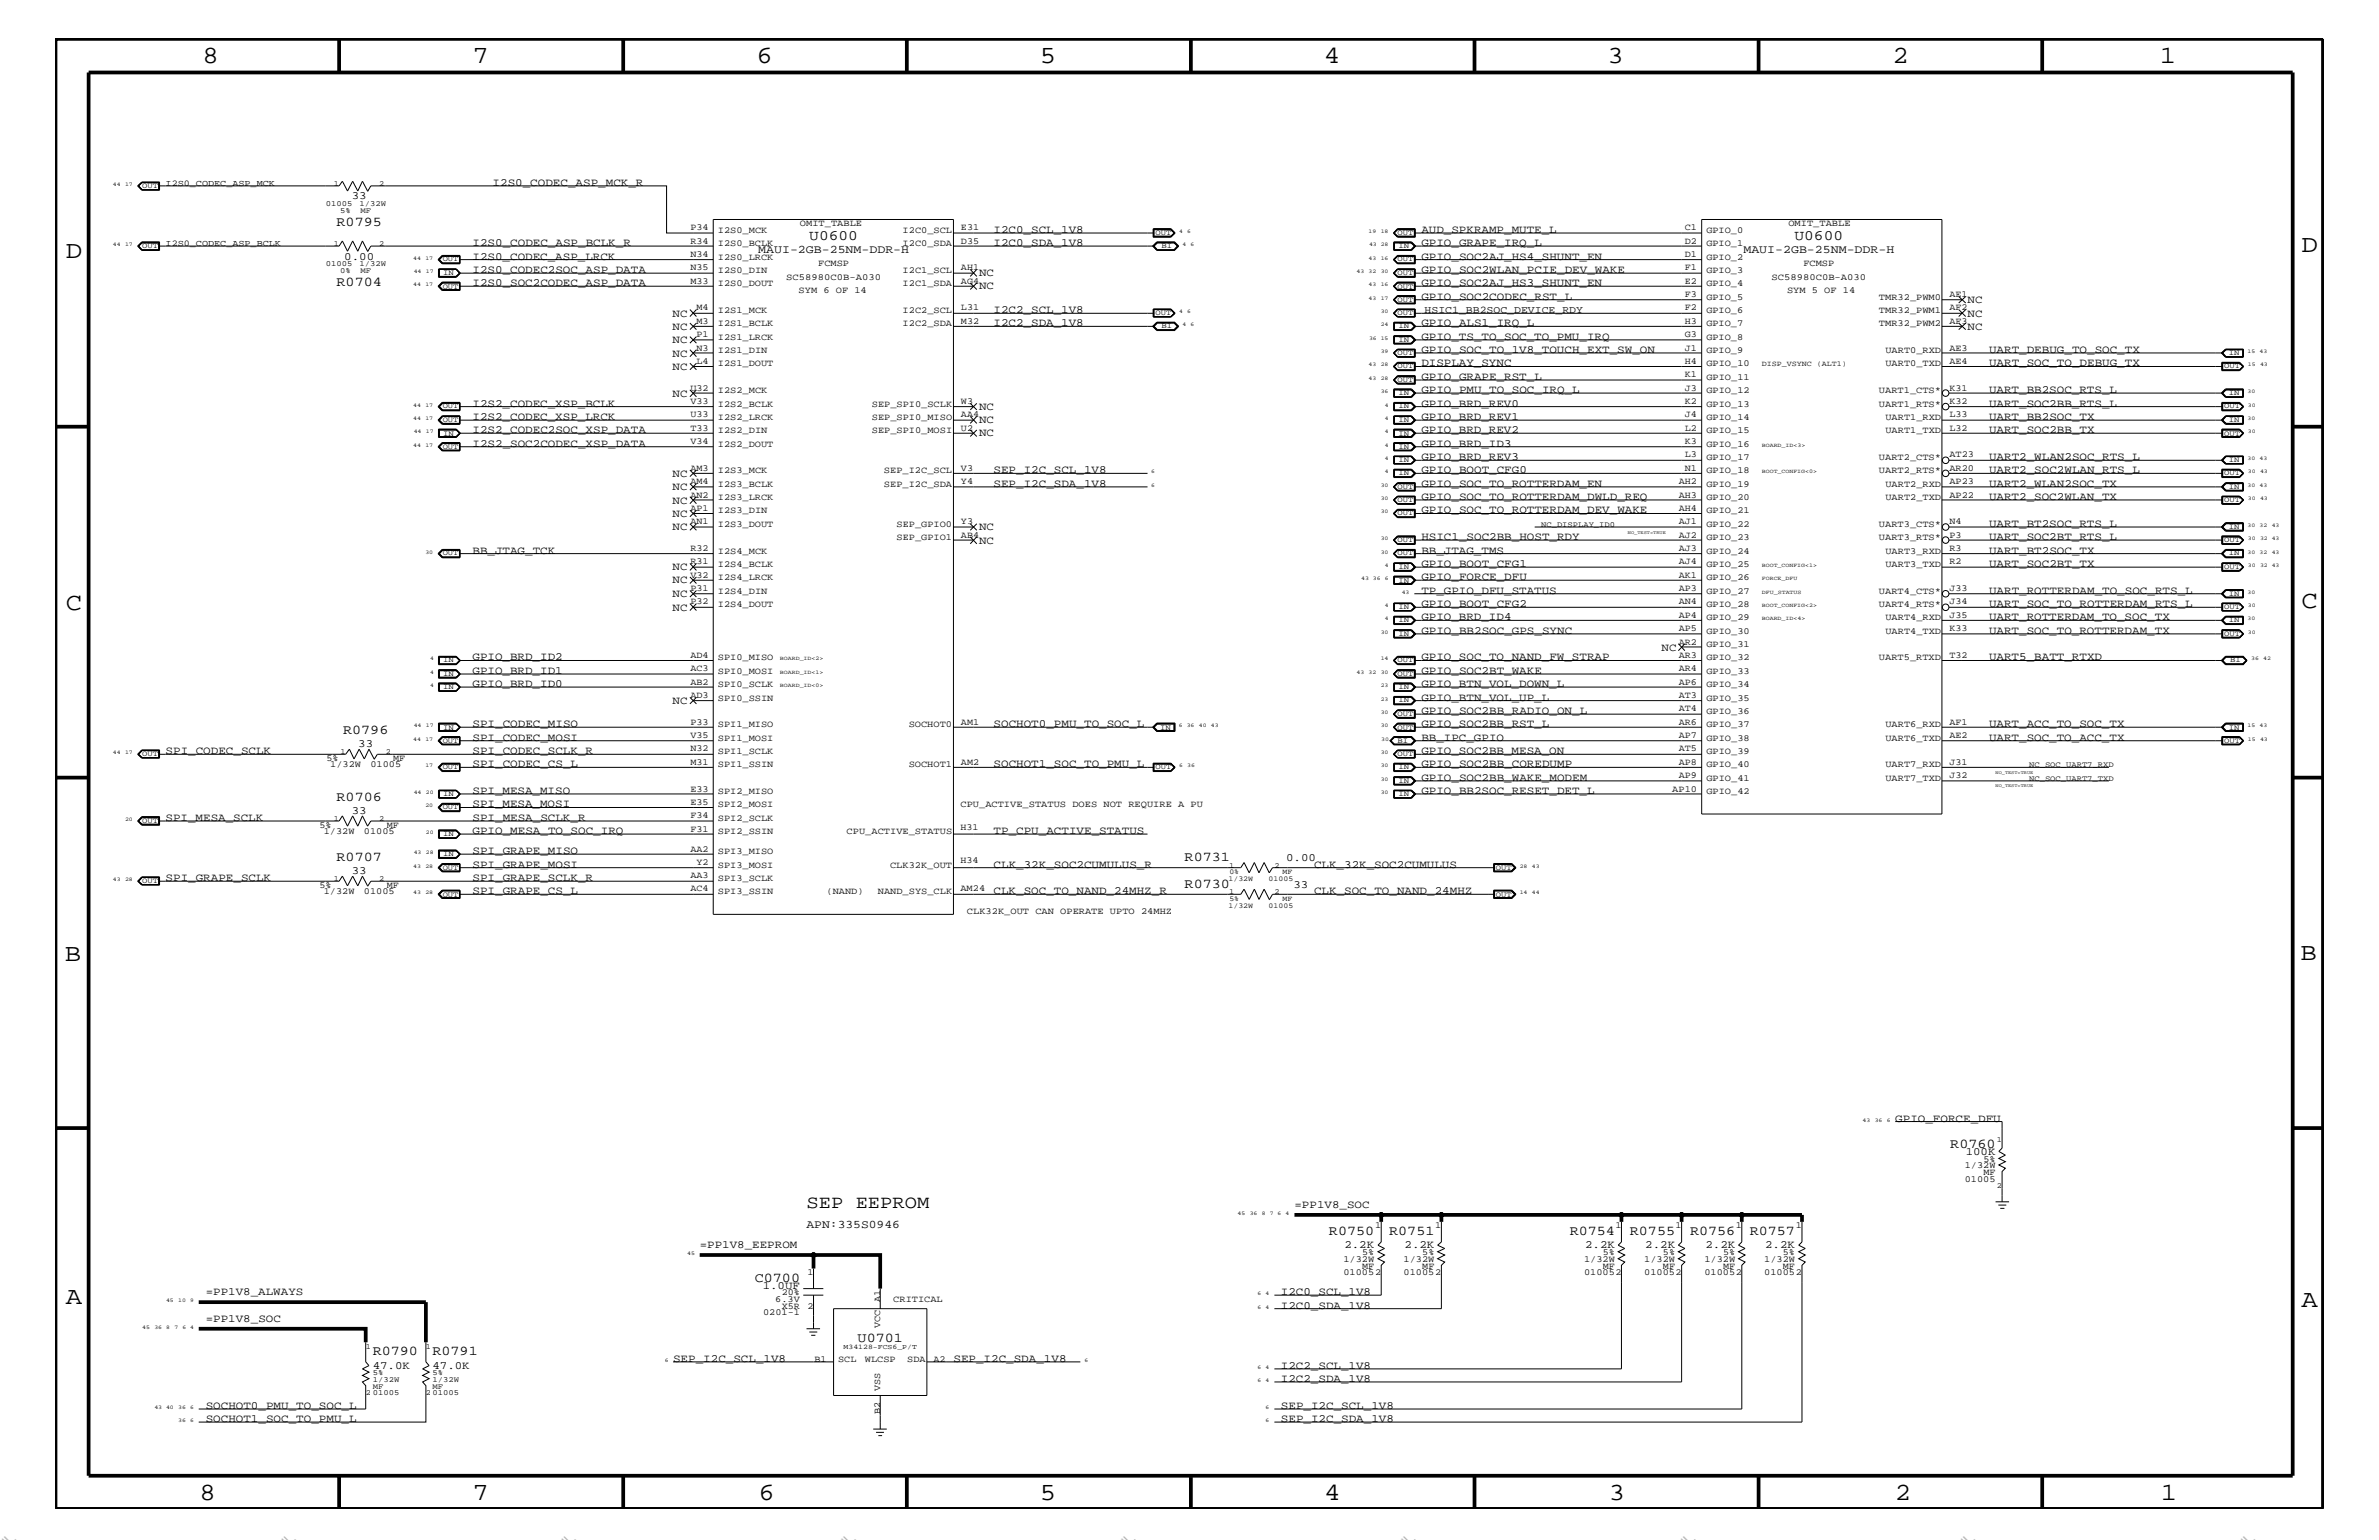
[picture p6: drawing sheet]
<svg xmlns="http://www.w3.org/2000/svg" width="432mm" height="279mm" viewBox="0 0 432 279" stroke-linecap="round" stroke-linejoin="round" font-family="sans-serif">
<defs><g id="words">
<g font-size="4.5">
<text x="36.7" y="11.5">8</text>
<text x="85.8" y="11.5">7</text>
<text x="137.3" y="11.5">6</text>
<text x="188.7" y="11.5">5</text>
<text x="240.3" y="11.5">4</text>
<text x="291.8" y="11.5">3</text>
<text x="343.5" y="11.5">2</text>
<text x="392" y="11.5">1</text>
<text x="11.9" y="46.8">D</text>
<text x="417.7" y="45.7">D</text>
<text x="11.9" y="110.6">C</text>
<text x="417.7" y="110.3">C</text>
<text x="11.8" y="174.3">B</text>
<text x="417.6" y="174.2">B</text>
<text x="11.9" y="236.7">A</text>
<text x="417.7" y="237.1">A</text>
<text x="36.2" y="272.1">8</text>
<text x="85.8" y="272.1">7</text>
<text x="137.7" y="272.1">6</text>
<text x="188.7" y="272.1">5</text>
<text x="240.4" y="272.1">4</text>
<text x="292" y="272.1">3</text>
<text x="343.9" y="272.1">2</text>
<text x="392.2" y="272.1">1</text>
</g>
<text font-size="3.3" x="146.4" y="219.2">SEP EEPROM</text>
<g font-size="2.8" fill="#b6b6b4">
<text x="0" y="279.4" transform="rotate(45 0 279.4)">=</text>
<text x="50.8" y="279.4" transform="rotate(45 50.8 279.4)">=</text>
<text x="101.6" y="279.4" transform="rotate(45 101.6 279.4)">=</text>
<text x="152.4" y="279.4" transform="rotate(45 152.4 279.4)">=</text>
<text x="203.2" y="279.4" transform="rotate(45 203.2 279.4)">=</text>
<text x="254" y="279.4" transform="rotate(45 254 279.4)">=</text>
<text x="304.8" y="279.4" transform="rotate(45 304.8 279.4)">=</text>
<text x="355.6" y="279.4" transform="rotate(45 355.6 279.4)">=</text>
<text x="406.4" y="279.4" transform="rotate(45 406.4 279.4)">=</text>
</g>
<g font-size="2.6">
<text x="146.9" y="43.5">U0600</text>
<text x="325.7" y="43.5">U0600</text>
</g>
<g font-size="2.5">
<text x="61.1" y="41">R0795</text>
<text x="61.1" y="51.9">R0704</text>
<text x="62.3" y="133.2">R0796</text>
<text x="61.1" y="145.3">R0706</text>
<text x="61.1" y="156.2">R0707</text>
<text x="215" y="161.1">R0730</text>
<text x="215" y="156.2">R0731</text>
<text x="354" y="208.3">R0760</text>
<text x="241.2" y="224.1">R0750</text>
<text x="252.1" y="224.1">R0751</text>
<text x="284.9" y="224.1">R0754</text>
<text x="295.8" y="224.1">R0755</text>
<text x="306.7" y="224.1">R0756</text>
<text x="317.6" y="224.1">R0757</text>
<text x="137" y="232.6">C0700</text>
<text x="67.6" y="245.9">R0790</text>
<text x="78.5" y="245.9">R0791</text>
<text x="155.7" y="243.5">U0701</text>
</g>
<g font-size="2.1">
<text x="137.6" y="45.9">MAUI-2GB-25NM-DDR-H</text>
<text x="316.4" y="45.9">MAUI-2GB-25NM-DDR-H</text>
<text x="146.4" y="222.9">APN:335S0946</text>
</g>
<g font-size="2">
<text x="89.4" y="33.7">I2S0_CODEC_ASP_MCK_R</text>
<text x="63.8" y="36.2">33</text>
<text x="62.5" y="47.1">0.00</text>
<text x="85.8" y="44.6">I2S0_CODEC_ASP_BCLK_R</text>
<text x="85.8" y="47.1">I2S0_CODEC_ASP_LRCK</text>
<text x="180.3" y="42.3">I2C0_SCL_1V8</text>
<text x="180.3" y="44.6">I2C0_SDA_1V8</text>
<text x="258" y="42.3">AUD_SPKRAMP_MUTE_L</text>
<text x="258" y="44.6">GPIO_GRAPE_IRQ_L</text>
<text x="258" y="47.1">GPIO_SOC2AJ_HS4_SHUNT_EN</text>
<text x="85.8" y="51.9">I2S0_SOC2CODEC_ASP_DATA</text>
<text x="85.8" y="49.6">I2S0_CODEC2SOC_ASP_DATA</text>
<text x="177.7" y="50.2">NC</text>
<text x="177.7" y="52.5">NC</text>
<text x="258" y="49.6">GPIO_SOC2WLAN_PCIE_DEV_WAKE</text>
<text x="258" y="51.9">GPIO_SOC2AJ_HS3_SHUNT_EN</text>
<text x="122.1" y="57.4">NC</text>
<text x="122.1" y="59.8">NC</text>
<text x="180.3" y="56.8">I2C2_SCL_1V8</text>
<text x="180.3" y="59.2">I2C2_SDA_1V8</text>
<text x="258" y="54.4">GPIO_SOC2CODEC_RST_L</text>
<text x="258" y="59.2">GPIO_ALS1_IRQ_L</text>
<text x="357.1" y="57.4">NC</text>
<text x="357.1" y="55">NC</text>
<text x="357.1" y="59.8">NC</text>
<text x="122.1" y="62.3">NC</text>
<text x="122.1" y="64.7">NC</text>
<text x="258" y="61.7">GPIO_TS_TO_SOC_TO_PMU_IRQ</text>
<text x="258" y="64">GPIO_SOC_TO_1V8_TOUCH_EXT_SW_ON</text>
<text x="361" y="64">UART_DEBUG_TO_SOC_TX</text>
<text x="122.1" y="67.1">NC</text>
<text x="122.1" y="72">NC</text>
<text x="258" y="71.3">GPIO_PMU_TO_SOC_IRQ_L</text>
<text x="258" y="68.9">GPIO_GRAPE_RST_L</text>
<text x="258" y="66.5">DISPLAY_SYNC</text>
<text x="361" y="66.5">UART_SOC_TO_DEBUG_TX</text>
<text x="361" y="71.3">UART_BB2SOC_RTS_L</text>
<text x="85.8" y="73.8">I2S2_CODEC_XSP_BCLK</text>
<text x="85.8" y="76.2">I2S2_CODEC_XSP_LRCK</text>
<text x="177.7" y="74.4">NC</text>
<text x="177.7" y="76.8">NC</text>
<text x="258" y="73.8">GPIO_BRD_REV0</text>
<text x="258" y="76.2">GPIO_BRD_REV1</text>
<text x="361" y="73.8">UART_SOC2BB_RTS_L</text>
<text x="361" y="76.2">UART_BB2SOC_TX</text>
<text x="85.8" y="78.6">I2S2_CODEC2SOC_XSP_DATA</text>
<text x="85.8" y="81.1">I2S2_SOC2CODEC_XSP_DATA</text>
<text x="177.7" y="79.2">NC</text>
<text x="258" y="81.1">GPIO_BRD_ID3</text>
<text x="258" y="83.5">GPIO_BRD_REV3</text>
<text x="258" y="78.6">GPIO_BRD_REV2</text>
<text x="361" y="83.5">UART2_WLAN2SOC_RTS_L</text>
<text x="361" y="78.6">UART_SOC2BB_TX</text>
<text x="122.1" y="86.5">NC</text>
<text x="122.1" y="88.9">NC</text>
<text x="180.3" y="85.9">SEP_I2C_SCL_1V8</text>
<text x="180.3" y="88.3">SEP_I2C_SDA_1V8</text>
<text x="258" y="85.9">GPIO_BOOT_CFG0</text>
<text x="258" y="88.3">GPIO_SOC_TO_ROTTERDAM_EN</text>
<text x="361" y="85.9">UART2_SOC2WLAN_RTS_L</text>
<text x="361" y="88.3">UART2_WLAN2SOC_TX</text>
<text x="122.1" y="91.4">NC</text>
<text x="122.1" y="93.8">NC</text>
<text x="258" y="90.7">GPIO_SOC_TO_ROTTERDAM_DWLD_REQ</text>
<text x="258" y="93.2">GPIO_SOC_TO_ROTTERDAM_DEV_WAKE</text>
<text x="361" y="95.6">UART_BT2SOC_RTS_L</text>
<text x="361" y="90.7">UART2_SOC2WLAN_TX</text>
<text x="85.8" y="100.4">BB_JTAG_TCK</text>
<text x="122.1" y="96.2">NC</text>
<text x="177.7" y="96.2">NC</text>
<text x="177.7" y="98.7">NC</text>
<text x="258" y="100.4">BB_JTAG_TMS</text>
<text x="258" y="98">HSIC1_SOC2BB_HOST_RDY</text>
<text x="361" y="98">UART_SOC2BT_RTS_L</text>
<text x="361" y="100.4">UART_BT2SOC_TX</text>
<text x="122.1" y="103.5">NC</text>
<text x="122.1" y="105.9">NC</text>
<text x="258" y="107.7">TP_GPIO_DFU_STATUS</text>
<text x="258" y="105.3">GPIO_FORCE_DFU</text>
<text x="258" y="102.9">GPIO_BOOT_CFG1</text>
<text x="361" y="107.7">UART_ROTTERDAM_TO_SOC_RTS_L</text>
<text x="361" y="102.9">UART_SOC2BT_TX</text>
<text x="122.1" y="108.3">NC</text>
<text x="122.1" y="110.8">NC</text>
<text x="258" y="110.2">GPIO_BOOT_CFG2</text>
<text x="258" y="112.6">GPIO_BRD_ID4</text>
<text x="361" y="110.2">UART_SOC_TO_ROTTERDAM_RTS_L</text>
<text x="361" y="112.6">UART_ROTTERDAM_TO_SOC_TX</text>
<text x="85.8" y="119.8">GPIO_BRD_ID2</text>
<text x="258" y="119.8">GPIO_SOC_TO_NAND_FW_STRAP</text>
<text x="258" y="115">GPIO_BB2SOC_GPS_SYNC</text>
<text x="301.6" y="118.1">NC</text>
<text x="361" y="119.8">UART5_BATT_RTXD</text>
<text x="361" y="115">UART_SOC_TO_ROTTERDAM_TX</text>
<text x="85.8" y="124.7">GPIO_BRD_ID0</text>
<text x="85.8" y="122.3">GPIO_BRD_ID1</text>
<text x="258" y="124.7">GPIO_BTN_VOL_DOWN_L</text>
<text x="258" y="122.3">GPIO_SOC2BT_WAKE</text>
<text x="85.8" y="131.9">SPI_CODEC_MISO</text>
<text x="122.1" y="127.7">NC</text>
<text x="180.3" y="131.9">SOCHOT0_PMU_TO_SOC_L</text>
<text x="258" y="127.1">GPIO_BTN_VOL_UP_L</text>
<text x="258" y="131.9">GPIO_SOC2BB_RST_L</text>
<text x="258" y="129.6">GPIO_SOC2BB_RADIO_ON_L</text>
<text x="361" y="131.9">UART_ACC_TO_SOC_TX</text>
<text x="30.1" y="136.8">SPI_CODEC_SCLK</text>
<text x="65" y="135.6">33</text>
<text x="85.8" y="134.4">SPI_CODEC_MOSI</text>
<text x="85.8" y="136.8">SPI_CODEC_SCLK_R</text>
<text x="258" y="134.4">BB_IPC_GPIO</text>
<text x="258" y="136.8">GPIO_SOC2BB_MESA_ON</text>
<text x="361" y="134.4">UART_SOC_TO_ACC_TX</text>
<text x="85.8" y="139.2">SPI_CODEC_CS_L</text>
<text x="180.3" y="139.2">SOCHOT1_SOC_TO_PMU_L</text>
<text x="258" y="139.2">GPIO_SOC2BB_COREDUMP</text>
<text x="258" y="141.7">GPIO_SOC2BB_WAKE_MODEM</text>
<text x="30.1" y="149">SPI_MESA_SCLK</text>
<text x="63.8" y="147.7">33</text>
<text x="85.8" y="149">SPI_MESA_SCLK_R</text>
<text x="85.8" y="146.5">SPI_MESA_MOSI</text>
<text x="85.8" y="144">SPI_MESA_MISO</text>
<text x="258" y="144">GPIO_BB2SOC_RESET_DET_L</text>
<text x="85.8" y="155">SPI_GRAPE_MISO</text>
<text x="85.8" y="151.3">GPIO_MESA_TO_SOC_IRQ</text>
<text x="180.3" y="151.3">TP_CPU_ACTIVE_STATUS</text>
<text x="30.1" y="159.9">SPI_GRAPE_SCLK</text>
<text x="63.8" y="158.6">33</text>
<text x="85.8" y="157.4">SPI_GRAPE_MOSI</text>
<text x="85.8" y="159.9">SPI_GRAPE_SCLK_R</text>
<text x="180.3" y="157.4">CLK_32K_SOC2CUMULUS_R</text>
<text x="233.4" y="156.2">0.00</text>
<text x="234.8" y="161.1">33</text>
<text x="238.5" y="157.4">CLK_32K_SOC2CUMULUS</text>
<text x="85.8" y="162.2">SPI_GRAPE_CS_L</text>
<text x="180.3" y="162.2">CLK_SOC_TO_NAND_24MHZ_R</text>
<text x="238.5" y="162.2">CLK_SOC_TO_NAND_24MHZ</text>
<text x="344" y="203.5">GPIO_FORCE_DFU</text>
<text x="356.8" y="209.6">100K</text>
<text x="235" y="219.2">=PP1V8_SOC</text>
<text x="127" y="226.5">=PP1V8_EEPROM</text>
<text x="244" y="226.5">2.2K</text>
<text x="254.9" y="226.5">2.2K</text>
<text x="287.7" y="226.5">2.2K</text>
<text x="298.6" y="226.5">2.2K</text>
<text x="309.5" y="226.5">2.2K</text>
<text x="320.4" y="226.5">2.2K</text>
<text x="138.4" y="233.8">1.0UF</text>
<text x="37.3" y="235">=PP1V8_ALWAYS</text>
<text x="37.3" y="239.9">=PP1V8_SOC</text>
<text x="232.5" y="237.4">I2C0_SDA_1V8</text>
<text x="232.5" y="235">I2C0_SCL_1V8</text>
<text x="67.6" y="248.4">47.0K</text>
<text x="78.5" y="248.4">47.0K</text>
<text x="122.2" y="247.1">SEP_I2C_SCL_1V8</text>
<text x="173.1" y="247.1">SEP_I2C_SDA_1V8</text>
<text x="232.5" y="250.7">I2C2_SDA_1V8</text>
<text x="232.5" y="248.4">I2C2_SCL_1V8</text>
<text x="37.3" y="255.6">SOCHOT0_PMU_TO_SOC_L</text>
<text x="232.5" y="255.6">SEP_I2C_SCL_1V8</text>
<text x="37.3" y="258">SOCHOT1_SOC_TO_PMU_L</text>
<text x="232.5" y="258">SEP_I2C_SDA_1V8</text>
</g>
<text font-size="1.9" x="258.6" y="56.8">HSIC1_BB2SOC_DEVICE_RDY</text>
<g font-size="1.7">
<text x="125.3" y="41.8">P34</text>
<text x="145.2" y="41">OMIT_TABLE</text>
<text x="174.4" y="41.8">E31</text>
<text x="305.8" y="41.8">C1</text>
<text x="324.6" y="41">OMIT_TABLE</text>
<text x="125.3" y="46.6">N34</text>
<text x="125.3" y="44.2">R34</text>
<text x="130.3" y="42.3">I2S0_MCK</text>
<text x="130.3" y="47.1">I2S0_LRCK</text>
<text x="130.3" y="44.6">I2S0_BCLK</text>
<text x="163.8" y="44.6">I2C0_SDA</text>
<text x="163.8" y="42.3">I2C0_SCL</text>
<text x="174.4" y="44.2">D35</text>
<text x="305.8" y="44.2">D2</text>
<text x="305.8" y="46.6">D1</text>
<text x="309.7" y="42.3">GPIO_0</text>
<text x="309.7" y="47.1">GPIO_2</text>
<text x="309.7" y="44.6">GPIO_1</text>
<text x="125.3" y="49.1">N35</text>
<text x="125.3" y="51.5">M33</text>
<text x="130.3" y="49.6">I2S0_DIN</text>
<text x="130.3" y="51.9">I2S0_DOUT</text>
<text x="142.7" y="50.7">SC58980C0B-A030</text>
<text x="144.9" y="53.2">SYM 6 OF 14</text>
<text x="148.5" y="48.3">FCMSP</text>
<text x="163.8" y="49.6">I2C1_SCL</text>
<text x="163.8" y="51.9">I2C1_SDA</text>
<text x="174.4" y="51.5">AG4</text>
<text x="174.4" y="49.1">AH1</text>
<text x="305.8" y="49.1">F1</text>
<text x="305.8" y="51.5">E2</text>
<text x="305.8" y="53.9">F3</text>
<text x="309.7" y="49.6">GPIO_3</text>
<text x="309.7" y="51.9">GPIO_4</text>
<text x="321.5" y="50.7">SC58980C0B-A030</text>
<text x="324.4" y="53.2">SYM 5 OF 14</text>
<text x="327.3" y="48.3">FCMSP</text>
<text x="353.8" y="53.9">AE1</text>
<text x="126.4" y="56.3">M4</text>
<text x="126.4" y="58.7">M3</text>
<text x="130.3" y="56.8">I2S1_MCK</text>
<text x="130.3" y="59.2">I2S1_BCLK</text>
<text x="163.8" y="56.8">I2C2_SCL</text>
<text x="163.8" y="59.2">I2C2_SDA</text>
<text x="174.4" y="58.7">M32</text>
<text x="174.4" y="56.3">L31</text>
<text x="305.8" y="58.7">H3</text>
<text x="305.8" y="56.3">F2</text>
<text x="309.7" y="54.4">GPIO_5</text>
<text x="309.7" y="56.8">GPIO_6</text>
<text x="309.7" y="59.2">GPIO_7</text>
<text x="341" y="56.8">TMR32_PWM1</text>
<text x="341" y="59.2">TMR32_PWM2</text>
<text x="341" y="54.4">TMR32_PWM0</text>
<text x="353.8" y="56.3">AF2</text>
<text x="353.8" y="58.7">AF3</text>
<text x="126.4" y="63.6">N3</text>
<text x="126.4" y="61.2">P1</text>
<text x="126.4" y="66">L4</text>
<text x="130.3" y="64">I2S1_DIN</text>
<text x="130.3" y="61.7">I2S1_LRCK</text>
<text x="305.8" y="66">H4</text>
<text x="305.8" y="61.2">G3</text>
<text x="305.8" y="63.6">J1</text>
<text x="309.7" y="61.7">GPIO_8</text>
<text x="309.7" y="64">GPIO_9</text>
<text x="342.2" y="64">UART0_RXD</text>
<text x="353.8" y="63.6">AE3</text>
<text x="353.8" y="66">AE4</text>
<text x="125.3" y="70.9">U32</text>
<text x="130.3" y="71.3">I2S2_MCK</text>
<text x="130.3" y="66.5">I2S1_DOUT</text>
<text x="305.8" y="70.9">J3</text>
<text x="305.8" y="68.4">K1</text>
<text x="309.7" y="71.3">GPIO_12</text>
<text x="309.7" y="66.5">GPIO_10</text>
<text x="309.7" y="68.9">GPIO_11</text>
<text x="341" y="71.3">UART1_CTS*</text>
<text x="342.2" y="66.5">UART0_TXD</text>
<text x="353.8" y="70.9">K31</text>
<text x="125.3" y="75.7">U33</text>
<text x="125.3" y="73.3">V33</text>
<text x="130.3" y="76.2">I2S2_LRCK</text>
<text x="130.3" y="73.8">I2S2_BCLK</text>
<text x="158.2" y="76.2">SEP_SPI0_MISO</text>
<text x="158.2" y="73.8">SEP_SPI0_SCLK</text>
<text x="174.4" y="75.7">AA4</text>
<text x="174.4" y="73.3">W3</text>
<text x="305.8" y="73.3">K2</text>
<text x="305.8" y="75.7">J4</text>
<text x="309.7" y="76.2">GPIO_14</text>
<text x="309.7" y="73.8">GPIO_13</text>
<text x="341" y="73.8">UART1_RTS*</text>
<text x="342.2" y="76.2">UART1_RXD</text>
<text x="353.8" y="73.3">K32</text>
<text x="353.8" y="75.7">L33</text>
<text x="125.3" y="80.5">V34</text>
<text x="125.3" y="78.2">T33</text>
<text x="130.3" y="78.6">I2S2_DIN</text>
<text x="130.3" y="81.1">I2S2_DOUT</text>
<text x="158.2" y="78.6">SEP_SPI0_MOSI</text>
<text x="174.4" y="78.2">U2</text>
<text x="305.8" y="78.2">L2</text>
<text x="305.8" y="80.5">K3</text>
<text x="305.8" y="83">L3</text>
<text x="309.7" y="78.6">GPIO_15</text>
<text x="309.7" y="81.1">GPIO_16</text>
<text x="309.7" y="83.5">GPIO_17</text>
<text x="341" y="83.5">UART2_CTS*</text>
<text x="342.2" y="78.6">UART1_TXD</text>
<text x="353.8" y="83">AT23</text>
<text x="353.8" y="78.2">L32</text>
<text x="125.3" y="87.8">AM4</text>
<text x="125.3" y="85.4">AM3</text>
<text x="130.3" y="85.9">I2S3_MCK</text>
<text x="130.3" y="88.3">I2S3_BCLK</text>
<text x="160.4" y="88.3">SEP_I2C_SDA</text>
<text x="160.4" y="85.9">SEP_I2C_SCL</text>
<text x="174.4" y="87.8">Y4</text>
<text x="174.4" y="85.4">V3</text>
<text x="304.7" y="87.8">AH2</text>
<text x="305.8" y="85.4">N1</text>
<text x="309.7" y="88.3">GPIO_19</text>
<text x="309.7" y="85.9">GPIO_18</text>
<text x="341" y="85.9">UART2_RTS*</text>
<text x="342.2" y="88.3">UART2_RXD</text>
<text x="353.8" y="87.8">AP23</text>
<text x="353.8" y="85.4">AR20</text>
<text x="125.3" y="90.3">AN2</text>
<text x="125.3" y="95.1">AN1</text>
<text x="125.3" y="92.7">AP1</text>
<text x="130.3" y="93.2">I2S3_DIN</text>
<text x="130.3" y="90.7">I2S3_LRCK</text>
<text x="130.3" y="95.6">I2S3_DOUT</text>
<text x="162.7" y="95.6">SEP_GPIO0</text>
<text x="174.4" y="95.1">Y3</text>
<text x="304.7" y="95.1">AJ1</text>
<text x="304.7" y="92.7">AH4</text>
<text x="304.7" y="90.3">AH3</text>
<text x="309.7" y="93.2">GPIO_21</text>
<text x="309.7" y="90.7">GPIO_20</text>
<text x="309.7" y="95.6">GPIO_22</text>
<text x="341" y="95.6">UART3_CTS*</text>
<text x="342.2" y="90.7">UART2_TXD</text>
<text x="353.8" y="95.1">N4</text>
<text x="353.8" y="90.3">AP22</text>
<text x="125.3" y="99.9">R32</text>
<text x="130.3" y="100.4">I2S4_MCK</text>
<text x="162.7" y="98">SEP_GPIO1</text>
<text x="174.4" y="97.6">AB4</text>
<text x="304.7" y="99.9">AJ3</text>
<text x="304.7" y="97.6">AJ2</text>
<text x="309.7" y="100.4">GPIO_24</text>
<text x="309.7" y="98">GPIO_23</text>
<text x="341" y="98">UART3_RTS*</text>
<text x="342.2" y="100.4">UART3_RXD</text>
<text x="353.8" y="99.9">R3</text>
<text x="353.8" y="97.6">P3</text>
<text x="125.3" y="102.4">R31</text>
<text x="125.3" y="107.2">P31</text>
<text x="125.3" y="104.8">V32</text>
<text x="130.3" y="107.7">I2S4_DIN</text>
<text x="130.3" y="102.9">I2S4_BCLK</text>
<text x="130.3" y="105.3">I2S4_LRCK</text>
<text x="304.7" y="107.2">AP3</text>
<text x="304.7" y="102.4">AJ4</text>
<text x="304.7" y="104.8">AK1</text>
<text x="309.7" y="107.7">GPIO_27</text>
<text x="309.7" y="102.9">GPIO_25</text>
<text x="309.7" y="105.3">GPIO_26</text>
<text x="341" y="107.7">UART4_CTS*</text>
<text x="342.2" y="102.9">UART3_TXD</text>
<text x="353.8" y="102.4">R2</text>
<text x="353.8" y="107.2">J33</text>
<text x="125.3" y="109.7">P32</text>
<text x="130.3" y="110.2">I2S4_DOUT</text>
<text x="304.7" y="112">AP4</text>
<text x="304.7" y="109.7">AN4</text>
<text x="309.7" y="112.6">GPIO_29</text>
<text x="309.7" y="110.2">GPIO_28</text>
<text x="341" y="110.2">UART4_RTS*</text>
<text x="342.2" y="112.6">UART4_RXD</text>
<text x="353.8" y="112">J35</text>
<text x="353.8" y="109.7">J34</text>
<text x="125.3" y="119.3">AD4</text>
<text x="130.3" y="119.8">SPI0_MISO</text>
<text x="304.7" y="119.3">AR3</text>
<text x="304.7" y="117">AR2</text>
<text x="304.7" y="114.5">AP5</text>
<text x="309.7" y="119.8">GPIO_32</text>
<text x="309.7" y="117.4">GPIO_31</text>
<text x="309.7" y="115">GPIO_30</text>
<text x="341" y="119.8">UART5_RTXD</text>
<text x="342.2" y="115">UART4_TXD</text>
<text x="353.8" y="119.3">T32</text>
<text x="353.8" y="114.5">K33</text>
<text x="125.3" y="121.8">AC3</text>
<text x="125.3" y="124.2">AB2</text>
<text x="130.3" y="122.3">SPI0_MOSI</text>
<text x="130.3" y="124.7">SPI0_SCLK</text>
<text x="304.7" y="124.2">AP6</text>
<text x="304.7" y="121.8">AR4</text>
<text x="309.7" y="124.7">GPIO_34</text>
<text x="309.7" y="122.3">GPIO_33</text>
<text x="125.3" y="126.6">AD3</text>
<text x="125.3" y="131.5">P33</text>
<text x="130.3" y="127.1">SPI0_SSIN</text>
<text x="130.3" y="131.9">SPI1_MISO</text>
<text x="164.9" y="131.9">SOCHOT0</text>
<text x="174.4" y="131.5">AM1</text>
<text x="304.7" y="131.5">AR6</text>
<text x="304.7" y="129.1">AT4</text>
<text x="304.7" y="126.6">AT3</text>
<text x="309.7" y="131.9">GPIO_37</text>
<text x="309.7" y="129.6">GPIO_36</text>
<text x="309.7" y="127.1">GPIO_35</text>
<text x="342.2" y="131.9">UART6_RXD</text>
<text x="353.8" y="131.5">AF1</text>
<text x="125.3" y="133.9">V35</text>
<text x="125.3" y="136.3">N32</text>
<text x="130.3" y="134.4">SPI1_MOSI</text>
<text x="130.3" y="136.8">SPI1_SCLK</text>
<text x="304.7" y="136.3">AT5</text>
<text x="304.7" y="133.9">AP7</text>
<text x="309.7" y="136.8">GPIO_39</text>
<text x="309.7" y="134.4">GPIO_38</text>
<text x="342.2" y="134.4">UART6_TXD</text>
<text x="353.8" y="133.9">AE2</text>
<text x="59.3" y="138">5%</text>
<text x="59.9" y="139.2">1/32W</text>
<text x="67.2" y="139.2">01005</text>
<text x="71.4" y="138">MF</text>
<text x="125.3" y="143.6">E33</text>
<text x="125.3" y="138.7">M31</text>
<text x="130.3" y="139.2">SPI1_SSIN</text>
<text x="164.9" y="139.2">SOCHOT1</text>
<text x="174.4" y="138.7">AM2</text>
<text x="303.5" y="143.6">AP10</text>
<text x="304.7" y="141.2">AP9</text>
<text x="304.7" y="138.7">AP8</text>
<text x="309.7" y="141.7">GPIO_41</text>
<text x="309.7" y="139.2">GPIO_40</text>
<text x="342.2" y="141.7">UART7_TXD</text>
<text x="342.2" y="139.2">UART7_RXD</text>
<text x="353.8" y="141.2">J32</text>
<text x="353.8" y="138.7">J31</text>
<text x="125.3" y="146">E35</text>
<text x="125.3" y="148.4">F34</text>
<text x="130.3" y="144">SPI2_MISO</text>
<text x="130.3" y="146.5">SPI2_MOSI</text>
<text x="130.3" y="149">SPI2_SCLK</text>
<text x="174.3" y="146.5">CPU_ACTIVE_STATUS DOES NOT REQUIRE A PU</text>
<text x="309.7" y="144">GPIO_42</text>
<text x="58" y="150.1">5%</text>
<text x="58.8" y="151.3">1/32W</text>
<text x="66" y="151.3">01005</text>
<text x="70.2" y="150.1">MF</text>
<text x="125.3" y="154.5">AA2</text>
<text x="125.3" y="150.9">F31</text>
<text x="130.3" y="155">SPI3_MISO</text>
<text x="130.3" y="151.3">SPI2_SSIN</text>
<text x="153.7" y="151.3">CPU_ACTIVE_STATUS</text>
<text x="174.3" y="150.7">H31</text>
<text x="58" y="161.1">5%</text>
<text x="70.2" y="161.1">MF</text>
<text x="125.3" y="161.7">AC4</text>
<text x="125.3" y="159.4">AA3</text>
<text x="126.4" y="156.9">Y2</text>
<text x="130.3" y="159.9">SPI3_SCLK</text>
<text x="130.3" y="157.4">SPI3_MOSI</text>
<text x="161.5" y="157.4">CLK32K_OUT</text>
<text x="174.3" y="161.6">AM24</text>
<text x="174.3" y="156.7">H34</text>
<text x="58.8" y="162.2">1/32W</text>
<text x="66" y="162.2">01005</text>
<text x="130.3" y="162.2">SPI3_SSIN</text>
<text x="150" y="162.2">(NAND)</text>
<text x="159.3" y="162.2">NAND_SYS_CLK</text>
<text x="175.5" y="165.9">CLK32K_OUT CAN OPERATE UPTO 24MHZ</text>
<text x="356.6" y="211.9">1/32W</text>
<text x="356.6" y="214.4">01005</text>
<text x="360" y="213.2">MF</text>
<text x="360" y="210.8">5%</text>
<text x="247.2" y="227.7">5%</text>
<text x="249.6" y="222.9">1</text>
<text x="258.1" y="227.7">5%</text>
<text x="260.5" y="222.9">1</text>
<text x="290.9" y="227.7">5%</text>
<text x="293.2" y="222.9">1</text>
<text x="301.8" y="227.7">5%</text>
<text x="304.1" y="222.9">1</text>
<text x="312.8" y="227.7">5%</text>
<text x="315" y="222.9">1</text>
<text x="323.6" y="227.7">5%</text>
<text x="326" y="222.9">1</text>
<text x="146.6" y="231.3">1</text>
<text x="243.8" y="229">1/32W</text>
<text x="243.8" y="231.3">010052</text>
<text x="247.2" y="230.2">MF</text>
<text x="254.8" y="229">1/32W</text>
<text x="254.8" y="231.3">010052</text>
<text x="258.1" y="230.2">MF</text>
<text x="287.5" y="231.3">010052</text>
<text x="287.5" y="229">1/32W</text>
<text x="290.9" y="230.2">MF</text>
<text x="298.5" y="229">1/32W</text>
<text x="298.5" y="231.3">010052</text>
<text x="301.8" y="230.2">MF</text>
<text x="309.4" y="229">1/32W</text>
<text x="309.4" y="231.3">010052</text>
<text x="312.8" y="230.2">MF</text>
<text x="320.2" y="229">1/32W</text>
<text x="320.2" y="231.3">010052</text>
<text x="323.6" y="230.2">MF</text>
<text x="138.5" y="238.6">0201-1</text>
<text x="140.7" y="236.2">6.3V</text>
<text x="141.9" y="235">20%</text>
<text x="141.9" y="237.4">X5R</text>
<text x="146.6" y="237.4">2</text>
<text x="159.8" y="236.2" transform="rotate(-90 159.8 236.2)">A1</text>
<text x="162.1" y="236.2">CRITICAL</text>
<text x="159.8" y="241" transform="rotate(-90 159.8 241)">VCC</text>
<text x="147.8" y="247.1">B1</text>
<text x="152.1" y="247.1">SCL</text>
<text x="157" y="247.1">WLCSP</text>
<text x="164.7" y="247.2">SDA</text>
<text x="169.4" y="247.1">A2</text>
<text x="159.8" y="256.6" transform="rotate(-90 159.8 256.6)">B2</text>
<text x="159.8" y="252.3" transform="rotate(-90 159.8 252.3)">VSS</text>
</g>
<g font-size="1.6">
<text x="30.1" y="33.7">I2S0_CODEC_ASP_MCK</text>
<text x="30.1" y="44.6">I2S0_CODEC_ASP_BCLK</text>
</g>
<g font-size="1.4">
<text x="25.8" y="34.1">OUT</text>
<text x="60.6" y="33.7">1</text>
<text x="68.8" y="33.7">2</text>
<text x="59.1" y="37.4">01005</text>
<text x="61.8" y="38.6">5%</text>
<text x="65.2" y="37.4">1/32W</text>
<text x="65.4" y="38.6">MF</text>
<text x="25.8" y="45.1">OUT</text>
<text x="60.6" y="44.6">1</text>
<text x="68.8" y="44.6">2</text>
<text x="80.3" y="47.4">OUT</text>
<text x="209.7" y="42.6">OUT</text>
<text x="210.8" y="45.1">BI</text>
<text x="253.7" y="42.6">OUT</text>
<text x="253.7" y="47.4">OUT</text>
<text x="253.8" y="45.1">IN</text>
<text x="59.1" y="48.3">01005</text>
<text x="61.8" y="49.6">0%</text>
<text x="65.2" y="48.3">1/32W</text>
<text x="65.4" y="49.6">MF</text>
<text x="80.3" y="52.4">OUT</text>
<text x="80.4" y="49.9">IN</text>
<text x="253.7" y="49.9">OUT</text>
<text x="253.7" y="52.4">OUT</text>
<text x="209.7" y="57.2">OUT</text>
<text x="210.8" y="59.5">BI</text>
<text x="253.7" y="54.7">OUT</text>
<text x="253.7" y="57.2">OUT</text>
<text x="253.8" y="59.5">IN</text>
<text x="253.7" y="64.5">OUT</text>
<text x="253.8" y="62">IN</text>
<text x="404.5" y="64.5">IN</text>
<text x="253.7" y="69.3">OUT</text>
<text x="253.7" y="66.8">OUT</text>
<text x="253.8" y="71.7">IN</text>
<text x="319.8" y="66.5">DISP_VSYNC (ALT1)</text>
<text x="403.7" y="66.8">OUT</text>
<text x="404.5" y="71.7">IN</text>
<text x="80.3" y="74.1">OUT</text>
<text x="80.3" y="76.6">OUT</text>
<text x="253.8" y="74.1">IN</text>
<text x="253.8" y="76.6">IN</text>
<text x="403.7" y="74.1">OUT</text>
<text x="404.5" y="76.6">IN</text>
<text x="80.3" y="81.4">OUT</text>
<text x="80.4" y="79">IN</text>
<text x="253.8" y="81.4">IN</text>
<text x="253.8" y="79">IN</text>
<text x="253.8" y="83.8">IN</text>
<text x="403.7" y="79">OUT</text>
<text x="404.5" y="83.8">IN</text>
<text x="253.7" y="88.7">OUT</text>
<text x="253.8" y="86.2">IN</text>
<text x="403.7" y="86.2">OUT</text>
<text x="404.5" y="88.7">IN</text>
<text x="253.7" y="93.5">OUT</text>
<text x="253.7" y="91.1">OUT</text>
<text x="279.7" y="95.6">NC_DISPLAY_ID0</text>
<text x="403.7" y="91.1">OUT</text>
<text x="404.5" y="96">IN</text>
<text x="80.3" y="100.8">OUT</text>
<text x="253.7" y="98.4">OUT</text>
<text x="253.7" y="100.8">OUT</text>
<text x="403.7" y="98.4">OUT</text>
<text x="404.5" y="100.8">IN</text>
<text x="253.8" y="105.7">IN</text>
<text x="253.8" y="103.2">IN</text>
<text x="403.7" y="103.2">OUT</text>
<text x="253.8" y="110.5">IN</text>
<text x="253.8" y="112.9">IN</text>
<text x="403.7" y="110.5">OUT</text>
<text x="404.5" y="108.1">IN</text>
<text x="404.5" y="112.9">IN</text>
<text x="253.8" y="115.3">IN</text>
<text x="403.7" y="115.3">OUT</text>
<text x="80.4" y="120.2">IN</text>
<text x="80.4" y="125.1">IN</text>
<text x="80.4" y="122.6">IN</text>
<text x="253.7" y="122.6">OUT</text>
<text x="253.7" y="120.2">OUT</text>
<text x="253.8" y="125.1">IN</text>
<text x="404.8" y="120.2">BI</text>
<text x="253.7" y="129.9">OUT</text>
<text x="253.8" y="127.5">IN</text>
<text x="25.8" y="137.2">OUT</text>
<text x="61.8" y="136.8">1</text>
<text x="70" y="136.8">2</text>
<text x="80.3" y="134.7">OUT</text>
<text x="80.4" y="132.4">IN</text>
<text x="210.6" y="132.4">IN</text>
<text x="253.7" y="134.7">BI</text>
<text x="253.7" y="132.4">OUT</text>
<text x="253.7" y="137.2">OUT</text>
<text x="403.7" y="134.7">OUT</text>
<text x="404.5" y="132.4">IN</text>
<text x="80.3" y="139.6">OUT</text>
<text x="209.7" y="139.6">OUT</text>
<text x="253.8" y="139.6">IN</text>
<text x="253.8" y="142">IN</text>
<text x="368.3" y="139.2">NC_SOC_UART7_RXD</text>
<text x="368.3" y="141.7">NC_SOC_UART7_TXD</text>
<text x="25.8" y="149.3">OUT</text>
<text x="60.6" y="149">1</text>
<text x="68.8" y="149">2</text>
<text x="80.3" y="146.8">OUT</text>
<text x="80.4" y="144.5">IN</text>
<text x="253.8" y="144.5">IN</text>
<text x="80.4" y="155.4">IN</text>
<text x="80.4" y="151.8">IN</text>
<text x="25.8" y="160.2">OUT</text>
<text x="60.6" y="159.9">1</text>
<text x="68.8" y="159.9">2</text>
<text x="80.3" y="157.8">OUT</text>
<text x="223" y="159.9">1/32W</text>
<text x="223.1" y="157.4">1</text>
<text x="223.1" y="158.6">0%</text>
<text x="230.3" y="159.9">01005</text>
<text x="231.3" y="157.4">2</text>
<text x="232.8" y="158.6">MF</text>
<text x="271.5" y="157.8">OUT</text>
<text x="80.3" y="162.7">OUT</text>
<text x="223" y="164.7">1/32W</text>
<text x="223.1" y="162.2">1</text>
<text x="223.1" y="163.5">5%</text>
<text x="230.3" y="164.7">01005</text>
<text x="231.3" y="162.2">2</text>
<text x="232.8" y="163.5">MF</text>
<text x="271.5" y="162.7">OUT</text>
<text x="362.5" y="207.1">1</text>
<text x="362.5" y="215.6">2</text>
<text x="66.4" y="244.7">1</text>
<text x="77.3" y="244.7">1</text>
<text x="67.6" y="250.7">1/32W</text>
<text x="67.6" y="252">MF</text>
<text x="67.6" y="249.5">5%</text>
<text x="78.5" y="249.5">5%</text>
<text x="78.5" y="252">MF</text>
<text x="78.5" y="250.7">1/32W</text>
<text x="66.4" y="253.2">2</text>
<text x="67.6" y="253.2">01005</text>
<text x="77.3" y="253.2">2</text>
<text x="78.5" y="253.2">01005</text>
</g>
<text font-size="1.3" x="153.1" y="244.7">M34128-FCS6_P/T</text>
<g font-size="1">
<text x="20.5" y="33.7">44</text>
<text x="22.7" y="33.7">17</text>
<text x="20.5" y="44.6">44</text>
<text x="22.7" y="44.6">17</text>
<text x="75" y="47.1">44</text>
<text x="77.2" y="47.1">17</text>
<text x="214" y="42.3">4</text>
<text x="214.6" y="44.6">4</text>
<text x="215.5" y="42.3">6</text>
<text x="216.1" y="44.6">6</text>
<text x="248.4" y="47.1">43</text>
<text x="248.4" y="42.3">19</text>
<text x="248.5" y="44.6">43 28</text>
<text x="250.6" y="47.1">16</text>
<text x="250.6" y="42.3">18</text>
<text x="75" y="51.9">44</text>
<text x="75.1" y="49.6">44</text>
<text x="77.2" y="51.9">17</text>
<text x="77.3" y="49.6">17</text>
<text x="246.2" y="49.6">43</text>
<text x="248.4" y="51.9">43</text>
<text x="248.4" y="49.6">32</text>
<text x="250.6" y="51.9">16</text>
<text x="250.6" y="49.6">30</text>
<text x="214" y="56.8">4</text>
<text x="214.6" y="59.2">4</text>
<text x="215.5" y="56.8">6</text>
<text x="216.1" y="59.2">6</text>
<text x="248.4" y="54.4">43</text>
<text x="250.6" y="54.4">17</text>
<text x="250.6" y="59.2">24</text>
<text x="250.6" y="56.8">30</text>
<text x="248.5" y="61.7">36 15</text>
<text x="250.6" y="64">39</text>
<text x="407.9" y="64">15</text>
<text x="410.1" y="64">43</text>
<text x="248.4" y="68.9">43</text>
<text x="248.4" y="66.5">43</text>
<text x="250.6" y="68.9">28</text>
<text x="250.6" y="71.3">36</text>
<text x="250.6" y="66.5">28</text>
<text x="407.9" y="71.3">30</text>
<text x="408" y="66.5">15</text>
<text x="410.2" y="66.5">43</text>
<text x="75" y="73.8">44</text>
<text x="75" y="76.2">44</text>
<text x="77.2" y="73.8">17</text>
<text x="77.2" y="76.2">17</text>
<text x="251.4" y="73.8">4</text>
<text x="251.4" y="76.2">4</text>
<text x="407.9" y="76.2">30</text>
<text x="408" y="73.8">30</text>
<text x="75" y="81.1">44</text>
<text x="75.1" y="78.6">44</text>
<text x="77.2" y="81.1">17</text>
<text x="77.3" y="78.6">17</text>
<text x="251.4" y="81.1">4</text>
<text x="251.4" y="78.6">4</text>
<text x="251.4" y="83.5">4</text>
<text x="319.8" y="81.1">BOARD_ID&lt;3&gt;</text>
<text x="407.9" y="83.5">30</text>
<text x="408" y="78.6">30</text>
<text x="410.1" y="83.5">43</text>
<text x="209" y="85.9">6</text>
<text x="209" y="88.3">6</text>
<text x="250.6" y="88.3">30</text>
<text x="251.4" y="85.9">4</text>
<text x="319.8" y="85.9">BOOT_CONFIG&lt;0&gt;</text>
<text x="407.9" y="88.3">30</text>
<text x="408" y="85.9">30</text>
<text x="410.1" y="88.3">43</text>
<text x="410.2" y="85.9">43</text>
<text x="250.6" y="93.2">30</text>
<text x="250.6" y="90.7">30</text>
<text x="407.9" y="95.6">30</text>
<text x="408" y="90.7">30</text>
<text x="410.1" y="95.6">32</text>
<text x="410.2" y="90.7">43</text>
<text x="412.3" y="95.6">43</text>
<text x="77.2" y="100.4">30</text>
<text x="250.6" y="100.4">30</text>
<text x="250.6" y="98">30</text>
<text x="407.9" y="100.4">30</text>
<text x="408" y="98">30</text>
<text x="410.1" y="100.4">32</text>
<text x="410.2" y="98">32 43</text>
<text x="412.3" y="100.4">43</text>
<text x="247.1" y="105.3">43 36</text>
<text x="251.4" y="105.3">6</text>
<text x="251.4" y="102.9">4</text>
<text x="254.4" y="107.7">43</text>
<text x="319.8" y="102.9">BOOT_CONFIG&lt;1&gt;</text>
<text x="319.8" y="105.3">FORCE_DFU</text>
<text x="319.8" y="107.7">DFU_STATUS</text>
<text x="407.9" y="107.7">30</text>
<text x="408" y="102.9">30</text>
<text x="410.2" y="102.9">32 43</text>
<text x="251.4" y="110.2">4</text>
<text x="251.4" y="112.6">4</text>
<text x="319.8" y="110.2">BOOT_CONFIG&lt;2&gt;</text>
<text x="319.8" y="112.6">BOARD_ID&lt;4&gt;</text>
<text x="407.9" y="112.6">30</text>
<text x="408" y="110.2">30</text>
<text x="78.1" y="119.8">4</text>
<text x="141.6" y="119.8">BOARD_ID&lt;2&gt;</text>
<text x="250.6" y="115">30</text>
<text x="250.6" y="119.8">14</text>
<text x="408" y="115">30</text>
<text x="408.6" y="119.8">36</text>
<text x="410.8" y="119.8">42</text>
<text x="78.1" y="124.7">4</text>
<text x="78.1" y="122.3">4</text>
<text x="141.6" y="122.3">BOARD_ID&lt;1&gt;</text>
<text x="141.6" y="124.7">BOARD_ID&lt;0&gt;</text>
<text x="246.2" y="122.3">43</text>
<text x="248.4" y="122.3">32</text>
<text x="250.6" y="124.7">23</text>
<text x="250.6" y="122.3">30</text>
<text x="75.1" y="131.9">44</text>
<text x="77.3" y="131.9">17</text>
<text x="214" y="131.9">6</text>
<text x="215.4" y="131.9">36</text>
<text x="217.6" y="131.9">40</text>
<text x="219.8" y="131.9">43</text>
<text x="250.6" y="129.6">30</text>
<text x="250.6" y="131.9">30</text>
<text x="250.6" y="127.1">23</text>
<text x="407.9" y="131.9">15</text>
<text x="410.1" y="131.9">43</text>
<text x="20.5" y="136.8">44</text>
<text x="22.7" y="136.8">17</text>
<text x="75" y="134.4">44</text>
<text x="77.2" y="134.4">17</text>
<text x="250.6" y="136.8">30</text>
<text x="250.7" y="134.4">30</text>
<text x="408" y="134.4">15</text>
<text x="410.2" y="134.4">43</text>
<text x="77.2" y="139.2">17</text>
<text x="214" y="139.2">6</text>
<text x="215.5" y="139.2">36</text>
<text x="250.6" y="139.2">30</text>
<text x="250.6" y="141.7">30</text>
<text x="22.7" y="149">20</text>
<text x="75.1" y="144">44</text>
<text x="77.2" y="146.5">20</text>
<text x="77.3" y="144">20</text>
<text x="250.6" y="144">30</text>
<text x="75.1" y="155">43</text>
<text x="77.3" y="155">28</text>
<text x="77.3" y="151.3">20</text>
<text x="20.5" y="159.9">43</text>
<text x="22.7" y="159.9">28</text>
<text x="75" y="157.4">43</text>
<text x="77.2" y="157.4">28</text>
<text x="275.8" y="157.4">28</text>
<text x="278" y="157.4">43</text>
<text x="75" y="162.2">43</text>
<text x="77.2" y="162.2">28</text>
<text x="275.8" y="162.2">14</text>
<text x="278" y="162.2">44</text>
<text x="338.1" y="203.5">43</text>
<text x="340.3" y="203.5">36</text>
<text x="342.5" y="203.5">6</text>
<text x="224.6" y="220.4">45</text>
<text x="226.8" y="220.4">36</text>
<text x="229" y="220.4">8</text>
<text x="230.5" y="220.4">7</text>
<text x="231.9" y="220.4">6</text>
<text x="233.3" y="220.4">4</text>
<text x="124.7" y="227.7">45</text>
<text x="30.1" y="236.2">45</text>
<text x="32.3" y="236.2">10</text>
<text x="34.5" y="236.2">9</text>
<text x="228.3" y="237.4">6</text>
<text x="228.3" y="235">6</text>
<text x="229.7" y="237.4">4</text>
<text x="229.7" y="235">4</text>
<text x="25.8" y="241.1">45</text>
<text x="28" y="241.1">36 8</text>
<text x="31.7" y="241.1">7</text>
<text x="33.1" y="241.1">6</text>
<text x="34.5" y="241.1">4</text>
<text x="120.7" y="247.1">6</text>
<text x="196.9" y="247.1">6</text>
<text x="228.3" y="250.7">6</text>
<text x="228.3" y="248.4">6</text>
<text x="229.7" y="250.7">4</text>
<text x="229.7" y="248.4">4</text>
<text x="28" y="255.6">43 40</text>
<text x="32.3" y="255.6">36</text>
<text x="34.5" y="255.6">6</text>
<text x="229.7" y="255.6">6</text>
<text x="32.3" y="258">36</text>
<text x="34.5" y="258">6</text>
<text x="229.7" y="258">6</text>
</g>
<g font-size=".8">
<text x="295.5" y="96.8">NO_TEST=TRUE</text>
<text x="362.2" y="140.4">NO_TEST=TRUE</text>
<text x="362.2" y="142.9">NO_TEST=TRUE</text>
</g>
</g></defs>
<g fill="none" stroke="#000" stroke-width=".18">
<path d="M25.1 33.7l.6-.6h3.2v1.3h-3.2zM25.7 33h3.3v1.5h-3.3M25.7 33l-.7 .7 .7 .8M25.7 33l-.6 .7 .6 .8M25.8 33.1l-.7 .6 .7 .7M28.8 33.1v1.3M28.8 33.7h32.8l.5-.8 1 1.8 .9-1.8 .9 1.8 .9-1.8 .9 1.8M66.7 34.7l.6-1h53.7v8.6h8.5M129.5 39.8h43.6v126.1h-43.6zM308.9 39.8h43.6v107.9h-43.6zM25 44.6l.7-.7h3.3v1.5h-3.3zM25.1 44.6l.6-.5h3.2v1.2h-3.2z"/>
<path d="M25.8 44.1l-.7 .5 .7 .7M28.8 44.1v1.2M28.8 44.6h32.8l.5-.9 1 1.9 .9-1.9 .9 1.9 .9-1.9 .9 1.9M29 44h-3.3l-.6 .6 .6 .8M79.6 48.8h3.2l.8 .8-.8 .7h-3.2zM79.7 48.8v1.4h3.1l.7-.6M79.7 51.9l.6-.6h3.1v1.3h-3.1zM79.7 50.2h3.1M79.7 48.9h3.1M79.8 48.9v1.3M80.3 46.3h3.2v1.6h-3.2l-.8-.8zM80.3 51.2h3.2v1.5h-3.2l-.8-.8z"/>
<path d="M80.3 51.3l-.5 .6 .5 .6h3.1M80.3 46.4l-.6 .7 .6 .7M82.8 48.8l.7 .8M82.8 48.9l.7 .7M82.8 48.9l.6 .7M83.4 46.5h-3.1l-.5 .6 .5 .6h3.1M83.4 46.4v1.4M83.4 47.1h46.1M83.4 49.6l-.6 .6M83.4 49.6h46.1M83.4 51.9h46.1M83.5 46.4h-3.2l-.7 .7 .7 .7h3.2"/>
<path d="M83.5 49.6l-.7 .6M83.5 51.3h-3.2l-.7 .6 .7 .8M125.2 56.2l1.2 1.2M125.2 58.6l1.2 1.2M125.8 56.8h3.7M125.8 59.2h3.7M126.4 56.2l-1.2 1.2M126.4 58.6l-1.2 1.2M129.5 44.6h-62.2l-.6 1.1M173.1 42.3h36.4M173.1 44.6h36.4M173.1 49.6h3.6"/>
<path d="M173.1 51.9h3.6M173.1 56.8h36.4M173.1 59.2h36.4M176.1 48.9l1.2 1.3M176.1 51.3l1.2 1.2M177.3 48.9l-1.2 1.3M177.3 51.3l-1.2 1.2M209.2 44.6l.8-.7h3.2l.8 .7-.8 .8h-3.2zM209.2 59.2l.8-.8h3.2l.8 .8-.8 .8h-3.2zM209.3 44.6l.7-.6h3.1l.8 .6-.8 .8h-3.1zM209.3 59.2l.7-.7h3.1l.8 .7-.8 .7h-3.1zM209.3 41.5h3.2l.8 .8-.8 .7h-3.2z"/>
<path d="M209.3 56.1h3.2l.8 .7-.8 .7h-3.2zM209.4 42.9h3.1M209.4 41.5v1.5h3.1l.8-.7M209.4 56.1v1.4M209.4 41.6h3.1l.7 .7-.7 .6M209.4 57.4h3.1M209.4 56.2h3.1M209.5 59.2l.6-.6h3l.6 .6-.6 .6h-3zM209.5 42.9v-1.2h3l.6 .6-.6 .6M209.5 56.2v1.2M210.1 44.1h3l.6 .5-.6 .7h-3M210.1 44.1h3l.7 .5-.7 .7h-3"/>
<path d="M210.1 44.1l-.7 .5 .7 .7M210.1 44.1l-.6 .5 .6 .7M210.1 58.5h3l.7 .7-.7 .7h-3l-.7-.7zM212.5 56.2l.7 .6-.7 .6M212.5 56.2l.6 .6-.6 .6M252.9 42.3l.8-.8h3.2v1.5h-3.2zM252.9 47.1l.8-.8h3.2v1.6h-3.2zM252.9 49.6l.8-.8h3.2v1.5h-3.2zM252.9 51.9l.8-.7h3.2v1.5h-3.2zM252.9 54.4l.8-.8h3.2v1.5h-3.2zM253 51.9l.7-.6h3.1v1.4M253 51.9l.7 .7h3.1"/>
<path d="M253 43.9h3.2l.8 .7-.8 .8h-3.2zM253 58.4h3.2l.8 .8-.8 .8h-3.2zM253 42.3l.7 .6M253 44h3.2l.7 .6-.7 .8M253 49.6l.7 .6M253 58.5h3.2l.7 .7-.7 .7h-3.2M253 51.9l.7 .8M253 56.8l.7 .6M253 56.8l.7 .7M253.1 58.5v1.4M253.1 58.6h3l.6 .6M253.7 42.9l-.6-.6 .6-.6h3v1.2"/>
<path d="M253.7 48.9l-.6 .7 .6 .6M253.7 53.8h3v1.2h-3l-.6-.6zM253.7 46.5h3v1.2h-3l-.6-.6zM253.7 51.3l-.6 .6 .6 .6h3v-1.2M253.7 56.2l-.6 .6 .6 .6M253.7 42.9h3.1M253.7 46.4h3.1v1.4h-3.1l-.7-.7zM253.7 50.2h3.1M253.7 48.9h3.1M253.7 51.3h3.1M253.7 56.1h3.2v1.4h-3.2M253.7 53.7h3.1v1.4h-3.1l-.7-.7z"/>
<path d="M253.7 41.5l-.7 .8M253.7 57.4h3.1M253.7 56.2h3.1M253.7 48.8l-.7 .8M253.7 48.9l-.7 .7M253.7 51.3l-.7 .6M253.7 56.1l-.8 .7 .8 .7M253.7 56.1l-.7 .7M253.7 56.2l-.7 .6M256.1 44.1h-3v1.2h3M256.1 44.1l.7 .5-.7 .7M256.1 44.1l.6 .5"/>
<path d="M256.1 58.5l.7 .7-.7 .7M256.7 42.3h52.2M256.7 44.6h52.2M256.7 47.1h52.2M256.7 49.6h52.2M256.7 51.9h52.2M256.7 48.9v1.3M256.7 56.2v1.2M256.7 56.8h52.2M256.7 44.6l-.6 .7M256.7 54.4h52.2M256.7 59.2l-.6 .6h-3"/>
<path d="M256.7 59.2h52.2M256.8 41.5v1.5h-3.1l-.7-.7M256.8 41.6h-3.1l-.7 .7M256.8 48.8v1.4h-3.1l-.7-.6M256.8 56.1v1.4M352.5 56.8h3.6M352.5 54.4h3.6M352.5 59.2h3.6M355.5 56.2l1.3 1.2M355.5 53.8l1.3 1.2M355.5 58.6l1.3 1.2M356.8 56.2l-1.3 1.2"/>
<path d="M356.8 53.8l-1.3 1.2M356.8 58.6l-1.3 1.2M79.5 76.2l.8-.7h3.2v1.5h-3.2zM79.6 77.8h3.2l.8 .8-.8 .8h-3.2zM79.7 78h3.1M79.8 78v1.2h3l.6-.6M80.3 73h3.2v1.5h-3.2l-.8-.7zM80.3 75.5l-.7 .7 .7 .7h3.2M80.3 75.6l-.5 .6 .5 .6M80.3 75.6h3.1v1.2h-3.1M80.3 73.1l-.6 .7 .6 .7M80.3 75.6l-.6 .6 .6 .6"/>
<path d="M82.8 78l.7 .6M82.8 78l.6 .6M83.4 73.2h-3.1l-.5 .6 .5 .6h3.1M83.4 73.1v1.4M83.4 73.8h46.1M83.4 76.2h46.1M83.4 78.6h46.1M83.5 78.6l-.7-.7h-3.1v1.5M83.5 73.1h-3.2l-.7 .7 .7 .7h3.2M83.5 78.6l-.7 .7h-3.1M83.5 78.6l-.7 .8M125.2 61.1l1.2 1.2"/>
<path d="M125.2 63.4l1.2 1.3M125.2 65.9l1.2 1.2M125.2 70.7l1.2 1.3M125.8 64h3.7M125.8 61.7h3.7M125.8 71.3h3.7M125.8 66.5h3.7M126.4 61.1l-1.2 1.2M126.4 63.4l-1.2 1.3M126.4 65.9l-1.2 1.2M126.4 70.7l-1.2 1.3M173.1 73.8h3.6"/>
<path d="M173.1 76.2h3.6M173.1 78.6h3.6M176.1 73.2l1.2 1.2M176.1 75.6l1.2 1.2M176.1 78l1.2 1.2M177.3 73.2l-1.2 1.2M177.3 75.6l-1.2 1.2M177.3 78l-1.2 1.2M252.9 66.5l.8-.8h3.2v1.6h-3.2zM253 60.9h3.2l.8 .8-.8 .7h-3.2zM253 70.6h3.2l.8 .7-.8 .8h-3.2zM253 73h3.2l.8 .8-.8 .7h-3.2z"/>
<path d="M253 75.5h3.2l.8 .7-.8 .8h-3.2zM253 77.8h3.2l.8 .8-.8 .8h-3.2zM253 66.5l.7-.7h3.1v1.4h-3.1zM253 61h3.2l.7 .7-.7 .6h-3.2M253 64l.7 .7M253 64l.7 .8M253 68.9l.7 .6M253 70.6h3.2l.7 .7-.7 .8M253 73.1h3.2l.7 .7-.7 .7h-3.2M253 77.9h3.2l.7 .7-.7 .8M253.1 61v1.3M253.1 73.1v1.4"/>
<path d="M253.1 78h3l.7 .6-.7 .7h-3zM253.1 61.1h3l.6 .6M253.1 73.2h3l.6 .6M253.7 63.4l-.6 .6 .6 .7M253.7 69.5l-.6-.6 .6-.5h3v1.1M253.7 65.9h3v1.2h-3l-.6-.6zM253.7 64.7h3.1M253.7 63.4h3.2v1.4h-3.2M253.7 63.4h3.1M253.7 68.2h3.2v1.5h-3.2l-.8-.8zM253.7 63.4l-.8 .6 .8 .8M253.7 63.4l-.7 .6"/>
<path d="M253.7 68.2l-.7 .7M253.7 69.5h3.1M256.1 70.7h-3v1.3h3M256.1 75.6h-3v1.2h3M256.1 61l.7 .7-.7 .6M256.1 70.7l.7 .6-.7 .7M256.1 70.7l.6 .6M256.1 73.1l.7 .7-.7 .7M256.1 75.6l.7 .6-.7 .6M256.1 75.6l.6 .6M256.1 78l.6 .6M256.2 75.5l.7 .7-.7 .7h-3.2"/>
<path d="M256.7 64h52.2M256.7 63.4v1.3M256.7 61.7l-.6 .6h-3M256.7 61.7h52.2M256.7 68.9h52.2M256.7 71.3l-.6 .7M256.7 71.3h52.2M256.7 73.8l-.6 .6h-3M256.7 73.8h52.2M256.7 76.2l-.6 .6M256.7 76.2h52.2M256.7 78.6l-.6 .6h-3"/>
<path d="M256.7 78.6h52.2M256.7 66.5h52.2M256.8 63.4v1.4M256.8 68.2v1.4h-3.1l-.7-.7M256.8 68.3h-3.1l-.7 .6M352.5 64h50.9M352.5 76.2h50.9M352.5 78.6h50.9M352.5 66.5h50.9M353.7 71.3h49.7M353.7 73.8h49.7M403.2 71.3l.7-.7h3.3v1.5h-3.3z"/>
<path d="M403.2 76.2l.7-.7h3.3v1.5h-3.3zM403.3 65.7h3.2l.7 .8-.7 .8h-3.2zM403.3 73h3.2l.7 .8-.7 .7h-3.2zM403.3 77.8h3.2l.7 .8-.7 .8h-3.2zM403.4 65.8h3.1l.7 .7-.7 .7h-3.1zM403.4 73.1h3.1l.7 .7-.7 .7h-3.1zM403.4 78h3.1M403.4 65.9h3.1l.6 .6-.6 .6h-3.1zM403.4 73.2h3.1l.6 .6-.6 .6h-3.1zM403.4 78v1.2h3.1l.6-.6-.6-.6M403.9 63.4h3.3v1.4h-3.3M403.9 63.4l-.7 .6 .7 .8"/>
<path d="M403.9 63.4l-.6 .6 .6 .8M403.9 75.5l-.6 .7 .6 .7h3.3M404 63.4l-.6 .6 .6 .7M404 70.7l-.6 .6 .6 .7M404 75.6l-.6 .6 .6 .6M404 63.4h3.1v1.3h-3.1M404 70.7h3.1v1.3h-3.1M404 75.6h3.1v1.2h-3.1M406.5 78l.7 .6M407.2 78.6l-.7-.7h-3.1v1.5M407.2 70.6h-3.3l-.6 .7 .6 .8M407.2 78.6l-.7 .7h-3.1"/>
<path d="M407.2 78.6l-.7 .8M80.3 80.3h3.2v1.5h-3.2l-.8-.7zM80.3 99.7h3.2v1.5h-3.2l-.8-.8zM80.3 80.4l-.6 .7 .6 .6M80.3 99.8l-.6 .6 .6 .7M83.4 80.5h-3.1l-.5 .6 .5 .5h3.1M83.4 99.9h-3.1l-.5 .5 .5 .6h3.1M83.4 80.4v1.3M83.4 99.8v1.3M83.4 81.1h46.1M83.5 99.8h-3.2l-.7 .6 .7 .7h3.2M83.5 80.4h-3.2l-.7 .7 .7 .6h3.2"/>
<path d="M125.2 85.3l1.2 1.2M125.2 87.7l1.2 1.2M125.2 90.1l1.2 1.3M125.2 92.6l1.2 1.2M125.2 95l1.2 1.2M125.8 85.9h3.7M125.8 88.3h3.7M125.8 90.7h3.7M125.8 95.6h3.7M125.8 93.2h3.7M126.4 85.3l-1.2 1.2M126.4 87.7l-1.2 1.2"/>
<path d="M126.4 90.1l-1.2 1.3M126.4 92.6l-1.2 1.2M126.4 95l-1.2 1.2M173.1 85.9h35.2M173.1 88.3h35.2M173.1 95.6h3.6M173.1 98h3.6M176.1 95l1.2 1.2M176.1 97.4l1.2 1.3M177.3 95l-1.2 1.2M177.3 97.4l-1.2 1.3M252.9 88.3l.8-.7h3.2v1.5h-3.2z"/>
<path d="M252.9 98l.8-.8h3.2v1.5h-3.2zM252.9 93.2l.8-.8h3.2v1.5h-3.2zM253 85.1h3.2l.8 .8-.8 .7h-3.2zM253 85.2h3.2l.7 .7-.7 .7h-3.2M253 98l.7-.7h3.1v1.4M253 80.3h3.2l.8 .8-.8 .7h-3.2zM253 80.4h3.2l.7 .7-.7 .6h-3.2M253 93.2l.7-.7h3.1v1.3h-3.1zM253 90.7l.7 .7M253 90.7l.7 .8M253 98l.7 .7M253.1 93.2l.6-.6h3v1.2h-3z"/>
<path d="M253.1 88.3l.6-.6h3v1.2h-3zM253.1 85.3h3l.6 .6M253.1 80.4v1.3M253.1 85.2v1.4M253.1 80.5h3l.6 .6M253.7 90.1l-.6 .6 .6 .7M253.7 97.4l-.6 .6 .6 .7M253.7 99.9h3v1.1h-3l-.6-.6zM253.7 87.7h3.1v1.3h-3.1l-.7-.7zM253.7 91.4h3.1M253.7 90h3.2v1.5h-3.2M253.7 90.1h3.1"/>
<path d="M253.7 98.7h3.1M253.7 97.4h3.1M253.7 99.8h3.1v1.3h-3.1l-.7-.7zM253.7 90l-.8 .7 .8 .8M253.7 90l-.7 .7M253.7 90.1l-.7 .6M253.7 97.4l-.7 .6M256.1 82.8h-3v1.3h3M256.1 80.4l.7 .7-.7 .6M256.1 85.2l.7 .7-.7 .7M256.1 82.8l.7 .7-.7 .6M256.1 82.8l.6 .7"/>
<path d="M256.2 82.7h-3.2v1.5h3.2M256.2 82.7l.8 .8-.8 .7M256.2 82.7l.7 .8-.7 .7M256.7 83.5h52.2M256.7 85.9l-.6 .6h-3M256.7 85.9h52.2M256.7 88.3h52.2M256.7 90.7h52.2M256.7 98h52.2M256.7 81.1l-.6 .5h-3M256.7 81.1h52.2M256.7 90.1v1.3"/>
<path d="M256.7 97.4v1.3M256.7 93.2h52.2M256.7 83.5l-.6 .6M256.8 90v1.5M278.6 95.6h30.3M352.5 88.3h50.9M352.5 90.7h50.9M353.7 83.5h49.7M353.7 85.9h49.7M353.7 95.6h49.7M353.7 98h49.7M403.2 88.3l.7-.7h3.3v1.5h-3.3z"/>
<path d="M403.2 95.6l.7-.7h3.3v1.5h-3.3zM403.3 85.1h3.2l.7 .8-.7 .7h-3.2zM403.3 97.2h3.2l.7 .8-.7 .7h-3.2zM403.4 95.6l.6-.7h3.1v1.3h-3.1zM403.4 85.2h3.1l.7 .7-.7 .7h-3.1zM403.4 90v1.5M403.4 91.4h3.1M403.4 90.1h3.1M403.4 98.7h3.1M403.4 97.4h3.1M403.4 85.3h3.1l.6 .6-.6 .6h-3.1zM403.4 90.1v1.3"/>
<path d="M403.4 97.4v1.3M403.9 82.7l-.7 .8 .7 .7M403.9 82.7h3.3v1.5h-3.3M403.9 82.7l-.6 .8 .6 .7M403.9 94.9l-.6 .7 .6 .7h3.3M404 82.8l-.6 .7 .6 .6M404 82.8h3.1v1.3h-3.1M404 87.7l-.6 .6 .6 .7M404 99.8l-.6 .6 .6 .7M406.5 90h-3.2v1.5h3.2M406.5 90l.7 .7-.7 .8M406.5 90l.7 .7"/>
<path d="M406.5 90.1l.7 .6M406.5 90.1l.6 .6-.6 .7M406.5 97.4l.7 .6M406.5 97.4l.6 .6-.6 .7M407.1 87.7h-3.1l-.6 .6 .6 .6h3.1M407.1 95h-3.1l-.6 .6 .6 .6M407.1 99.9h-3.1l-.6 .5 .6 .6h3.1M407.1 87.7v1.3M407.1 99.8v1.3M407.2 98l-.7-.7h-3.1v1.4M407.2 87.7h-3.3l-.6 .6 .6 .7h3.3M407.2 90.7l-.7 .8"/>
<path d="M407.2 90.7l-.7 .7M407.2 98l-.7 .7M407.2 99.8h-3.3l-.6 .6 .6 .7h3.3M79.6 119.1h3.2l.8 .7-.8 .8h-3.2zM79.7 119.2h3.1l.7 .6-.7 .7h-3.1zM79.8 119.2h3l.6 .6-.6 .6h-3zM83.4 100.4h46.1M83.4 119.8h46.1M125.2 102.2l1.2 1.3M125.2 104.7l1.2 1.2M125.2 107.1l1.2 1.2M125.2 109.5l1.2 1.3"/>
<path d="M125.8 107.7h3.7M125.8 110.2h3.7M125.8 102.9h3.7M125.8 105.3h3.7M126.4 102.2l-1.2 1.3M126.4 104.7l-1.2 1.2M126.4 107.1l-1.2 1.2M126.4 109.5l-1.2 1.3M252.9 100.4l.8-.7h3.2v1.5h-3.2zM252.9 119.8l.8-.7h3.2v1.5h-3.2zM253 111.8h3.2l.8 .8-.8 .7h-3.2zM253 111.9h3.2l.7 .7-.7 .6h-3.2"/>
<path d="M253 114.3h3.2l.7 .7-.7 .7h-3.2M253 114.2h3.2l.8 .8-.8 .8h-3.2zM253 102.1h3.2l.8 .8-.8 .8h-3.2zM253 104.5h3.2l.8 .8-.8 .7h-3.2zM253 104.6h3.2l.7 .7-.7 .7M253 119.8l.7-.6h3.1v1.3h-3.1zM253.1 119.8l.6-.6h3v1.2h-3zM253.1 112h3l.6 .6M253.1 114.4h3l.6 .6M253.1 104.7h3l.7 .6-.7 .6h-3zM253.1 111.9v1.3M253.1 114.3v1.4"/>
<path d="M256.1 109.5h-3v1.3h3M256.1 102.2h-3v1.3h3M256.1 104.7l.6 .6M256.1 102.2l.7 .7-.7 .6M256.1 102.2l.6 .7M256.1 109.5l.7 .7-.7 .6M256.1 109.5l.6 .7M256.1 114.3l.7 .7-.7 .7M256.1 111.9l.7 .7-.7 .6M256.2 109.4h-3.2v1.5h3.2M256.2 102.1l.7 .8-.7 .7h-3.2M256.2 109.4l.8 .8-.8 .7"/>
<path d="M256.2 109.4l.7 .8-.7 .7M256.7 107.7h52.2M256.7 110.2h52.2M256.7 112.6l-.6 .5h-3M256.7 112.6h52.2M256.7 115l-.6 .6h-3M256.7 115h52.2M256.7 100.4h52.2M256.7 102.9h52.2M256.7 105.3l-.6 .6h-3M256.7 105.3h52.2M256.7 102.9l-.6 .6"/>
<path d="M256.7 110.2l-.6 .6M256.7 119.8h52.2M304.6 116.8l1.2 1.3M305.2 117.4h3.7M305.8 116.8l-1.2 1.3M352.5 112.6h50.9M352.5 115h50.9M352.5 100.4h50.9M352.5 102.9h50.9M352.5 119.8h50.9M353.7 107.7h49.7M353.7 110.2h49.7"/>
<path d="M403.2 119.8l.7-.7h3.3l.6 .7-.6 .8h-3.3zM403.2 100.4l.7-.7h3.3v1.5h-3.3zM403.2 107.7l.7-.7h3.3v1.5h-3.3zM403.2 112.6l.7-.8h3.3v1.5h-3.3zM403.3 119.8l.6-.6h3.2l.7 .6-.7 .7h-3.2zM403.3 102.1h3.2l.7 .8-.7 .8h-3.2zM403.3 114.2h3.2l.7 .8-.7 .8h-3.2zM403.4 119.8l.6-.6h3.1l.7 .6-.7 .7h-3.1zM403.4 102.1v1.5h3.1l.7-.7M403.4 109.4v1.5M403.4 114.3h3.1l.7 .7-.7 .7h-3.1zM403.4 110.8h3.1"/>
<path d="M403.4 109.5h3.1M403.4 103.5h3.1M403.4 102.2h3.1M403.4 119.8l.6-.6h3.1l.6 .6-.6 .6h-3.1zM403.4 102.2v1.3M403.4 109.5v1.3M403.4 114.4h3.1l.6 .6-.6 .6h-3.1zM404 107l-.6 .7 .6 .7M404 111.9l-.6 .7 .6 .6M406.5 109.4h-3.2v1.5h3.2M406.5 109.4l.7 .8-.7 .7M406.5 109.4l.7 .8"/>
<path d="M406.5 109.5l.7 .7M406.5 109.5l.6 .7-.6 .6M406.5 102.1l.7 .8M406.5 102.2l.7 .7M406.5 102.2l.6 .7-.6 .6M407.1 107.1h-3.1l-.6 .6 .6 .6h3.1M407.1 112h-3.1l-.6 .6 .6 .5h3.1M407.1 107v1.4M407.1 111.9v1.3M407.2 107h-3.3l-.6 .7 .6 .7h3.3M407.2 110.2l-.7 .7M407.2 110.2l-.7 .6"/>
<path d="M407.2 111.9h-3.3l-.6 .7 .6 .6h3.3M407.2 102.9l-.7 .6M25.7 136.1h3.3v1.4h-3.3M25.7 136.2h3.2v1.2h-3.2l-.6-.6zM25.7 136.1l-.7 .7 .7 .7M25.7 136.1l-.6 .7 .6 .7M25.8 136.2l-.7 .6 .7 .6M28.8 136.2v1.2M28.8 136.8h33.9l.7-.9 .9 1.8 .9-1.8 .9 1.8 .9-1.8 .9 1.8M79.5 139.2l.8-.7h3.2v1.5h-3.2zM79.6 121.5h3.2l.8 .8-.8 .7h-3.2zM79.6 123.9h3.2l.8 .8-.8 .7h-3.2z"/>
<path d="M79.6 131.2h3.2l.8 .7-.8 .8h-3.2zM79.7 121.5v1.5h3.1l.7-.7M79.7 131.3h3.1M79.7 125.3h3.1M79.7 124.1h3.1M79.7 122.9h3.1M79.7 121.6h3.1l.7 .7M79.8 124.1v1.2M79.8 131.3v1.2h3l.6-.6M80.3 133.6h3.2v1.6h-3.2l-.8-.8zM80.3 133.7l-.6 .7 .6 .7M80.3 138.5l-.6 .7 .6 .7"/>
<path d="M82.8 131.3l.7 .6M82.8 131.3l.6 .6M82.8 124.1l.7 .6M82.8 124.1l.6 .6M82.8 121.5l.7 .8M83.4 133.8h-3.1l-.5 .6 .5 .6h3.1M83.4 138.6h-3.1l-.5 .6 .5 .6h3.1M83.4 122.3l-.6-.6h-3v1.2M83.4 133.7v1.4M83.4 138.5v1.4M83.4 139.2h46.1M83.4 131.9h46.1"/>
<path d="M83.4 124.7h46.1M83.4 122.3h46.1M83.4 134.4h46.1M83.4 124.7l-.6 .6M83.4 122.3l-.6 .6M83.5 124.7l-.7-.7h-3.1v1.4M83.5 131.9l-.7-.6h-3.1v1.4M83.5 138.5h-3.2l-.7 .7 .7 .7h3.2M83.5 131.9l-.7 .7h-3.1M83.5 131.9l-.7 .8M83.5 133.7h-3.2l-.7 .7 .7 .7h3.2M83.5 124.7l-.7 .6"/>
<path d="M83.5 124.7l-.7 .7M83.5 122.3l-.7 .6M125.2 126.5l1.2 1.2M125.8 127.1h3.7M126.4 126.5l-1.2 1.2M129.5 136.8h-61l-.6 1M173.1 139.2h36.4M173.1 131.9h36.4M209.2 131.9l.8-.7h3.3v1.5h-3.3zM209.3 138.5h3.2l.8 .7-.8 .8h-3.2zM209.4 131.9l.7-.6h3v1.3h-3zM209.5 138.6h3l.6 .6-.6 .6h-3z"/>
<path d="M210 132.7l-.7-.8 .7-.6h3.2v1.4M210.1 131.3l-.6 .6 .6 .6h3M212.5 138.5h-3.1v1.4h3.1M212.5 138.5l.8 .7M212.5 138.5l.7 .7-.7 .7M213.3 139.2l-.8 .7M252.9 131.9l.8-.7h3.2v1.5h-3.2zM252.9 129.6l.8-.8h3.2v1.5h-3.2zM253 133.6h3.2l.8 .8-.8 .8h-3.2l-.7-.8zM253 138.5h3.2l.7 .7-.7 .7h-3.2M253 138.5h3.2l.8 .7-.8 .8h-3.2zM253 131.9l.7-.6h3.1v1.4"/>
<path d="M253 131.9l.7 .7h3.1M253 123.9h3.2l.8 .8-.8 .7h-3.2zM253 126.4h3.2l.8 .7-.8 .8h-3.2zM253 129.6l.7 .6M253 131.9l.7 .8M253 126.4h3.2l.7 .7-.7 .7h-3.2M253 124h3.2l.7 .7-.7 .7M253 122.3l.7 .6M253 136.8l.7 .6M253 136.8l.7 .7M253.1 133.7h3l.7 .7-.7 .7h-3M253.1 133.7h3.1l.7 .7-.7 .7h-3.1"/>
<path d="M253.1 133.7l-.8 .7 .8 .7M253.1 133.7l-.7 .7 .7 .7M253.1 138.6h3l.6 .6M253.1 126.4v1.4M253.1 138.5v1.4M253.1 126.5h3l.6 .6M253.7 128.9l-.6 .7 .6 .6M253.7 131.3l-.6 .6 .6 .6h3v-1.2M253.7 122.9l-.6-.6 .6-.6h3v1.2M253.7 136.2l-.6 .6 .6 .6M253.7 131.3h3.1M253.7 121.5h3.2v1.5h-3.2l-.8-.7z"/>
<path d="M253.7 136.1h3.2v1.4h-3.2M253.7 128.8l-.7 .8M253.7 130.2h3.1M253.7 128.9h3.1M253.7 128.9l-.7 .7M253.7 131.3l-.7 .6M253.7 121.5l-.7 .8M253.7 122.9h3.1M253.7 137.4h3.1M253.7 136.2h3.1M253.7 136.1l-.8 .7 .8 .7M253.7 136.1l-.7 .7"/>
<path d="M253.7 136.2l-.7 .6M256.1 124.1h-3v1.2h3M256.1 138.5l.7 .7-.7 .7M256.1 126.4l.7 .7-.7 .7M256.1 124.1l.7 .6-.7 .6M256.1 124.1l.6 .6M256.7 134.4l-.6 .6h-3l-.6-.6 .6-.6h3l.6 .6h52.2M256.7 139.2l-.6 .6h-3M256.7 139.2h52.2M256.7 131.9h52.2M256.7 128.9v1.3M256.7 136.2v1.2"/>
<path d="M256.7 129.6h52.2M256.7 127.1l-.6 .6h-3M256.7 127.1h52.2M256.7 124.7l-.6 .6M256.7 124.7h52.2M256.7 122.3h52.2M256.7 136.8h52.2M256.8 128.8v1.4h-3.1l-.7-.6M256.8 121.5v1.5h-3.1l-.7-.7M256.8 136.1v1.4M256.8 121.6h-3.1l-.7 .7M352.5 139.2h30.3"/>
<path d="M352.5 131.9h50.9M352.5 134.4h50.9M403.2 131.9l.7-.7h3.3v1.5h-3.3zM403.3 133.6h3.2l.7 .8-.7 .8h-3.2zM403.4 131.9l.6-.6h3.1v1.3h-3.1zM403.4 133.7h3.1l.7 .7-.7 .7h-3.1zM403.4 133.8h3.1l.6 .6-.6 .6h-3.1zM404 131.3l-.6 .6 .6 .6h3.1M407.2 131.3h-3.3l-.6 .6 .6 .8M25 149l.7-.8h3.3v1.5h-3.3zM25.7 159.1h3.3v1.5h-3.3M25.7 148.2l-.6 .8 .6 .6h3.3"/>
<path d="M25.7 148.3h3.2v1.2h-3.2l-.6-.5zM25.7 159.2h3.2v1.3h-3.2l-.6-.6zM25.7 159.1l-.7 .8 .7 .7M25.7 159.1l-.6 .8 .6 .7M25.8 149.5l-.7-.5 .7-.6h3v1.1M25.8 159.2l-.7 .7 .7 .6M28.8 159.2v1.3M28.8 149h32.8l.5-1 1 1.9 .9-1.9 .9 1.9 .9-1.9 .9 1.9 .6-.9h62.2M28.8 159.9h32.8l.5-1 1 1.8 .9-1.8 .9 1.8 .9-1.8 .9 1.8M79.5 157.4l.8-.7h3.2v1.5h-3.2zM79.6 154.2h3.2l.8 .8-.8 .7h-3.2zM79.6 150.6h3.2l.8 .7-.8 .8h-3.2z"/>
<path d="M79.7 143.4v1.4M79.7 154.4h3.1M79.7 152h3.1M79.7 150.7h3.1M79.7 144.7h3.1M79.7 143.5h3.1M79.8 154.4v1.2h3l.6-.6M79.8 143.5v1.2M79.8 150.7v1.3M80.3 145.7h3.2v1.6h-3.2l-.8-.8zM80.3 145.8l-.6 .7 .6 .7M80.3 156.7l-.6 .7 .6 .7"/>
<path d="M82.8 143.4h-3.2v1.4h3.2M82.8 154.4l.7 .6M82.8 154.4l.6 .6M82.8 150.7l.7 .6M82.8 150.7l.6 .6M82.8 143.4l.8 .6-.8 .8M82.8 143.4l.7 .6M82.8 143.5l.7 .5M82.8 143.5l.6 .5M83.4 145.9h-3.1l-.5 .6 .5 .6h3.1M83.4 156.8h-3.1l-.5 .6 .5 .6h3.1M83.4 155h46.1"/>
<path d="M83.4 151.3l-.6 .7M83.4 151.3h46.1M83.4 144l-.6 .7M83.4 144h46.1M83.4 145.8v1.4M83.4 156.7v1.4M83.4 146.5h46.1M83.4 157.4h46.1M83.5 155l-.7 .6h-3.1M83.5 155l-.7 .7M83.5 151.3l-.7-.6h-3.1v1.4M83.5 155l-.7-.7h-3.1v1.4"/>
<path d="M83.5 151.3l-.7 .7M83.5 151.3l-.7 .8M83.5 144l-.7 .7M83.5 144l-.7 .8M83.5 145.8h-3.2l-.7 .7 .7 .7h3.2M83.5 156.7h-3.2l-.7 .7 .7 .7h3.2M129.5 159.9h-62.2l-.6 .9M173.1 151.3h35.2M173.1 157.4h52.1l.6-.9 .9 1.9 1-1.9 .8 1.9 .9-1.9 1 1.9 .6-1h40.3M253 140.9h3.2l.8 .8-.8 .7h-3.2zM253 141h3.2l.7 .7-.7 .7h-3.2M253.1 141v1.4"/>
<path d="M253.1 141.1h3l.6 .6M256.1 143.5h-3v1.2h3M256.1 143.5l.6 .5M256.1 143.5l.7 .5-.7 .7M256.1 141l.7 .7-.7 .7M256.2 143.4h-3.2v1.4h3.2M256.2 143.4l.7 .6-.7 .8M256.2 143.4l.8 .6-.8 .8M256.7 144h52.2M256.7 144l-.6 .7M256.7 141.7l-.6 .6h-3M256.7 141.7h52.2"/>
<path d="M271.1 156.7h3.3l.8 .7-.8 .8h-3.3zM271.3 156.8h3l.6 .6-.6 .6h-3zM274.3 156.7h-3.1v1.4h3.1M274.3 156.7l.8 .7-.8 .7M274.3 156.7l.7 .7-.7 .7M352.5 141.7h30.3M80.3 161.5h3.2v1.5h-3.2l-.8-.8zM80.3 161.6l-.6 .6 .6 .7h3.1v-1.3M83.4 161.7h-3.1l-.5 .5 .5 .6h3.1M83.4 162.2h46.1M83.5 161.6h-3.2l-.7 .6 .7 .8M173.1 162.2h52.1l.6-.9 .9 1.9 1-1.9 .8 1.9 .9-1.9 1 1.9"/>
<path d="M271.1 161.5h3.3l.8 .7-.8 .8h-3.3zM271.3 161.7h3l.6 .5-.6 .6h-3zM271.3 162.2h-40.3l-.6 1.1M274.3 161.6h-3.1v1.4M274.3 161.6l.7 .6-.7 .7h-3.1M274.3 161.6l.8 .6-.8 .8M344 203.5h19.4v4.8l-.6 .6 1.2 .7-1.2 .6 1.2 .6-1.2 .6 1.2 .5-.6 .6v5.5M362.2 218h2.5M362.7 218.6h1.5M363.1 219.2h.7M145.8 235h3.6M145.8 233.8h3.6"/>
<path d="M147.7 230.2v3.6M147.7 235v6.1M151.3 237.4h16.9v15.8h-16.9zM159.8 233.8v3.6M250.7 221.7v3.6l-.6 .6 1.2 .6-1.2 .6 1.2 .6-1.2 .7 1.2 .6-.6 .6v5.4h-19.4M261.6 221.7v3.6l-.7 .6 1.3 .6-1.3 .6 1.3 .6-1.3 .7 1.3 .6-.6 .6v7.8h-30.3M294.3 221.7v3.6l-.6 .6 1.2 .6-1.2 .6 1.2 .6-1.2 .7 1.2 .6-.6 .6v18.8h-63M305.2 221.7v3.6l-.6 .6 1.2 .6-1.2 .6 1.2 .6-1.2 .7 1.2 .6-.6 .6v21.1h-73.9M316.1 221.7v3.6l-.5 .6 1.1 .6-1.1 .6 1.1 .6-1.1 .7 1.1 .6-.6 .6v26h-84.8M327.1 221.7v3.6l-.6 .6 1.2 .6-1.2 .6 1.2 .6-1.2 .7 1.2 .6-.6 .6v28.4h-95.8M66.4 243.5v3.6l.6 .7-1.2 .6 1.2 .5-1.2 .6 1.2 .6-1.2 .6 .6 .7v4.2h-30.3M77.3 243.5v3.6l.6 .7-1.2 .6 1.2 .5-1.2 .6 1.2 .6-1.2 .6 .6 .7v6.6h-41.2"/>
<path d="M122.2 247.1h29.1M146.4 241.1h2.4M146.9 241.7h1.4M147.2 242.3h.8M158.5 259.3h2.5M159 259.9h1.4M159.8 253.2v6.1M168.2 247.1h27.9M159.4 260.5h.7"/>
<circle cx="353.1" cy="73.8" r=".59"/>
<circle cx="353.1" cy="71.3" r=".59"/>
<circle cx="353.1" cy="98" r=".59"/>
<circle cx="353.1" cy="83.5" r=".59"/>
<circle cx="353.1" cy="85.9" r=".59"/>
<circle cx="353.1" cy="95.6" r=".59"/>
<circle cx="353.1" cy="110.2" r=".59"/>
<circle cx="353.1" cy="107.7" r=".59"/>
<circle cx="147.7" cy="227.7" r=".42"/>
<circle cx="250.7" cy="220.4" r=".42"/>
<circle cx="261.6" cy="220.4" r=".42"/>
<circle cx="294.3" cy="220.4" r=".42"/>
<circle cx="305.2" cy="220.4" r=".42"/>
<circle cx="316.1" cy="220.4" r=".42"/>
</g>
<g fill="none" stroke="#000" stroke-width=".68" stroke-linecap="butt">
<path d="M10.1 7.1h411.5v266.7h-411.5zM16.1 13.2h400v254.5h-400zM61.6 7.1v6.1M113.1 7.1v6.1M164.6 7.1v6.1M216.2 7.1v6.1M267.6 7.1v6.1M319.2 7.1v6.1M370.7 7.1v6.1M10.1 77.4h6M416.1 77.4h5.5M10.1 141.1h6"/>
<path d="M416.1 141.1h5.5M10.1 204.7h6M416.1 204.7h5.5M36.1 236.2h41.2v7.3M127 227.7h20.7M147.7 230.2v-2.5h12.1v6.1M235 220.4h15.7M261.6 220.4h-10.9v1.3M294.3 220.4h-32.7v1.3M305.2 220.4h-10.9v1.3M316.1 221.7v-1.3h11v1.3M316.1 220.4h-10.9v1.3"/>
<path d="M36.1 241.1h30.3v2.4M61.6 267.7v6.1M113.1 267.7v6.1M164.6 267.7v6.1M216.2 268v5.8M267.6 267.7v6.1M319.2 267.7v6.1M370.7 267.7v6.1"/>
</g>
<g fill="#000">
<circle cx="147.7" cy="227.7" r=".42"/>
<circle cx="250.7" cy="220.4" r=".42"/>
<circle cx="261.6" cy="220.4" r=".42"/>
<circle cx="294.3" cy="220.4" r=".42"/>
<circle cx="305.2" cy="220.4" r=".42"/>
<circle cx="316.1" cy="220.4" r=".42"/>
</g>
<use href="#words"/>
</svg>
